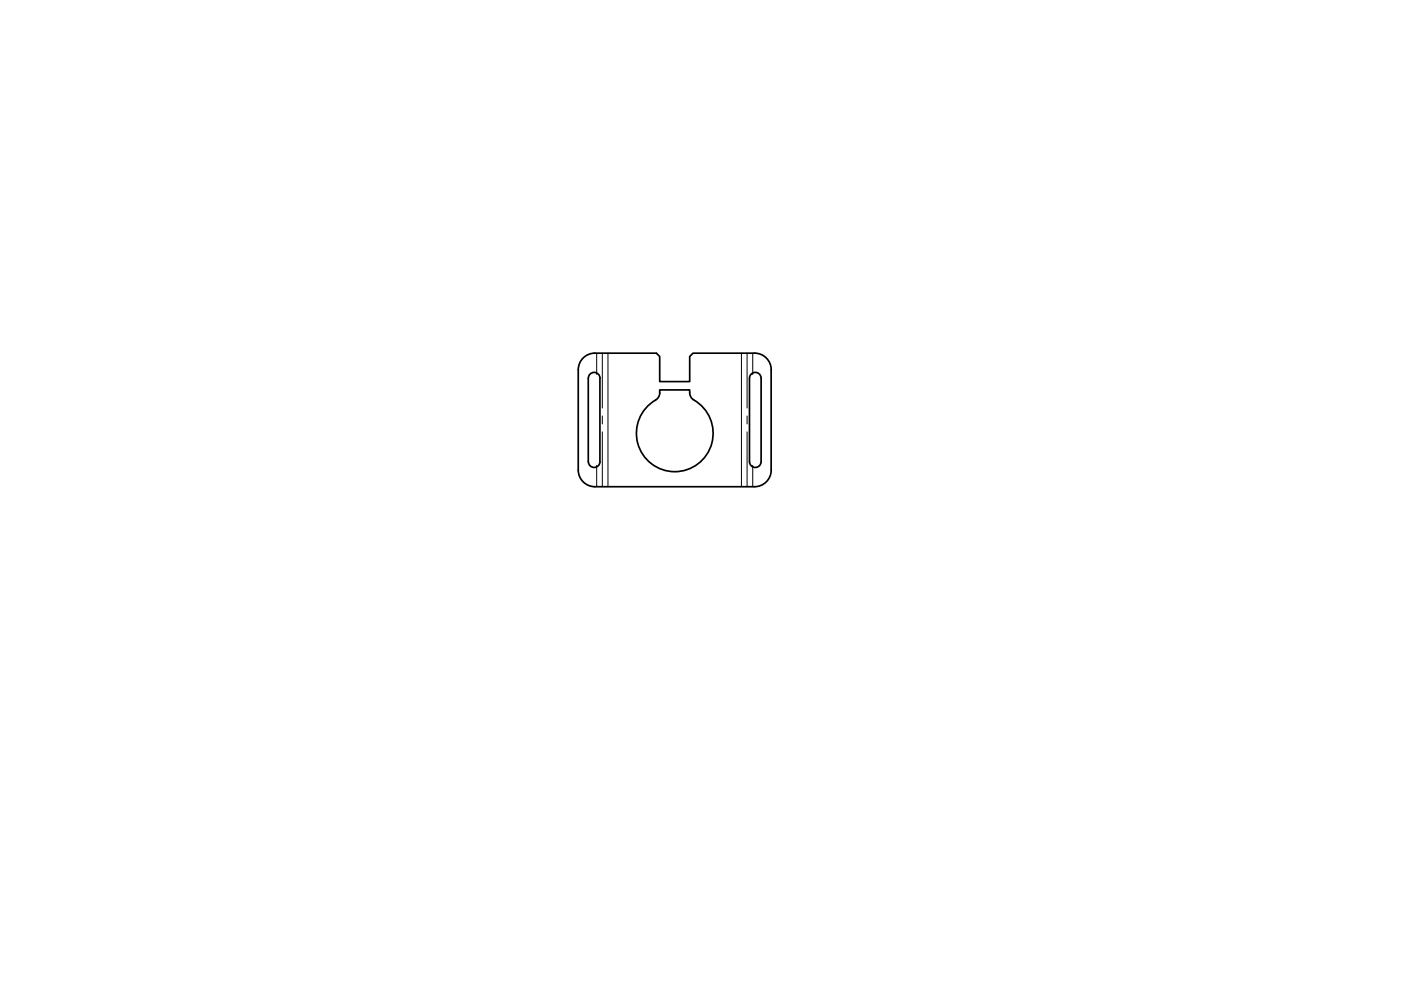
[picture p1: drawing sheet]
<svg xmlns="http://www.w3.org/2000/svg" width="420mm" height="297mm" viewBox="0 0 420 297" stroke-linecap="round" stroke-linejoin="round" font-family="sans-serif">
<!-- layer: Visible -->
<path d="M173.4 110.8a5 5 0 0 1 5-5l18.4 .1 1 1v7.5h9v-7.5l1-1h18.5a5 5 0 0 1 5 4.9M173.4 110.9v30a5 5 0 0 0 5 5h47.9a5 5 0 0 0 5-5v-30M197.8 116.9h9a3.2 3.2 0 0 0 2.3 3.7 11.5 11.5 0 0 1 1.3 17.4 11.5 11.5 0 0 1-17.4-1.4 11.5 11.5 0 0 1 4-17l.4-.4a3.1 3.1 0 0 0 .4-2.3zM176.4 138.4v-25a1.75 1.75 0 0 1 1.8-1.8 1.75 1.75 0 0 1 1.7 1.8v25M176.4 138.4a1.75 1.75 0 0 0 1.8 1.7 1.75 1.75 0 0 0 1.7-1.7M224.8 138.4a1.75 1.75 0 0 0 1.7 1.7 1.75 1.75 0 0 0 1.8-1.7M224.8 138.4v-25a1.75 1.75 0 0 1 1.7-1.8 1.75 1.75 0 0 1 1.8 1.8v25" fill="none" stroke="#000" stroke-width=".51"/>
<!-- layer: Center Lines -->
<path d="M180.6 105.9v16.4M224 105.9v16.4M180.6 124.7v2.4M180.6 129.4v16.5M224 124.7v2.4M224 129.4v16.5" fill="none" stroke="#000" stroke-width=".3"/>
<!-- layer: Visible Narrow -->
<path d="M178.9 105.9v6.4M182.3 105.9v40M222.4 105.9v40M225.7 105.9v6.4M178.9 139.5v6.4M225.7 139.5v6.4" fill="none" stroke="#000" stroke-width=".3"/>
</svg>
